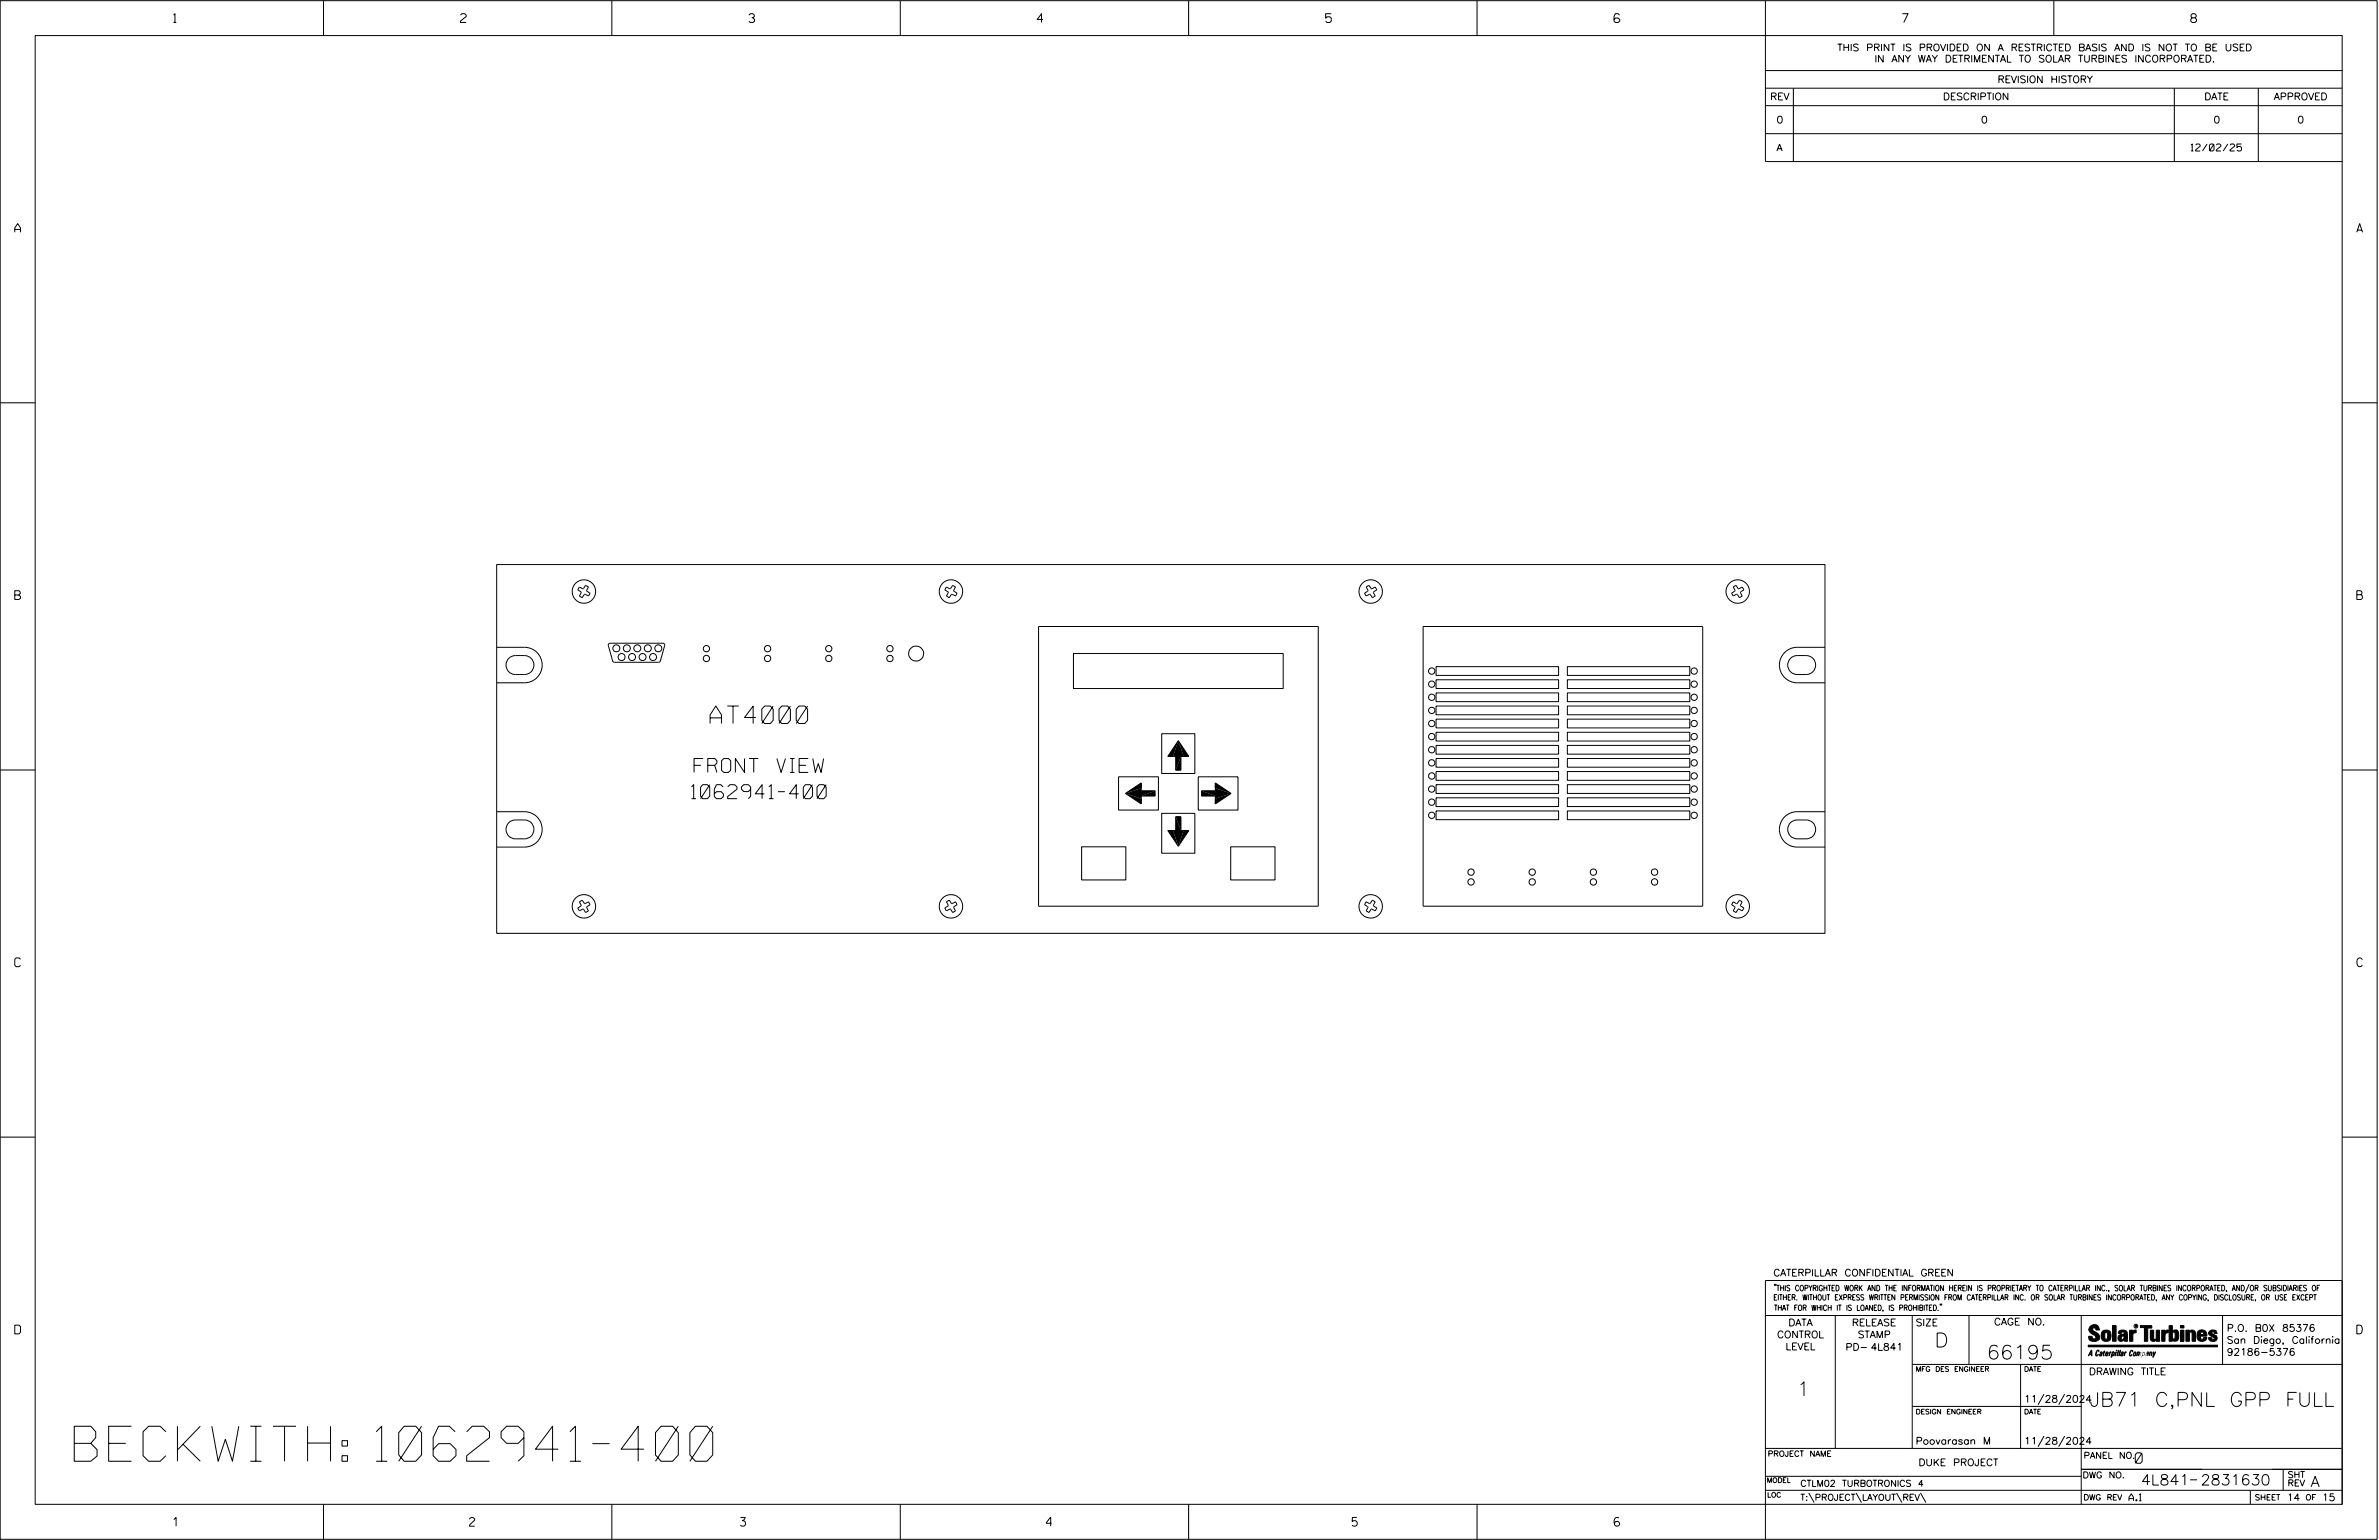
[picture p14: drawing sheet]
<svg xmlns="http://www.w3.org/2000/svg" width="864mm" height="559mm" viewBox="0 0 864 559" stroke-linecap="round" stroke-linejoin="round" font-family="sans-serif">
<defs><g id="words">
<text font-size="12.7" x="27" y="530.2">BECKWITH: 1062941-400</text>
<text font-size="6.3" x="257.8" y="262.5">AT4000</text>
<g font-size="5.1">
<text x="251.9" y="280.3">FRONT VIEW</text>
<text x="251" y="289.8">1062941-400</text>
<text x="702.3" y="488.8">D</text>
<text x="721.2" y="493.2">66195</text>
<text x="652.2" y="506.5">1</text>
<text x="758.5" y="510.3">JB71 C,PNL GPP FULL</text>
</g>
<g font-size="3.8">
<text x="775.1" y="531">0</text>
<text x="777.2" y="538.9">4L841</text>
<text x="798.8" y="538.9">2831630</text>
<text x="838.8" y="539.5">A</text>
</g>
<g font-size="3.2">
<text x="63" y="8.2">1</text>
<text x="167.2" y="8.2">2</text>
<text x="271.8" y="8.2">3</text>
<text x="376.5" y="8.2">4</text>
<text x="481.2" y="8.2">5</text>
<text x="690.6" y="8.2">7</text>
<text x="795.3" y="8.2">8</text>
<text x="5.4" y="84.3">A</text>
<text x="855.5" y="84.3">A</text>
<text x="5.4" y="217.5">B</text>
<text x="855.6" y="217.5">B</text>
<text x="5.4" y="350.8">C</text>
<text x="855.6" y="350.8">C</text>
<text x="5.4" y="484">D</text>
<text x="855.6" y="484">D</text>
<text x="62.8" y="553.8">1</text>
<text x="170.4" y="553.8">2</text>
<text x="268.8" y="553.8">3</text>
<text x="379.8" y="553.8">4</text>
<text x="490.8" y="553.8">5</text>
<text x="585.9" y="553.8">6</text>
</g>
<g font-size="2.5">
<text x="666.9" y="18.5">THIS PRINT IS PROVIDED ON A RESTRICTED BASIS AND IS NOT TO BE USED</text>
<text x="680.5" y="22.6">IN ANY WAY DETRIMENTAL TO SOLAR TURBINES INCORPORATED.</text>
<text x="725.1" y="30">REVISION HISTORY</text>
<text x="642.6" y="36.3">REV</text>
<text x="705.3" y="36.3">DESCRIPTION</text>
<text x="800.2" y="36.3">DATE</text>
<text x="825.4" y="36.3">APPROVED</text>
<text x="644.9" y="44.7">0</text>
<text x="719.1" y="44.7">0</text>
<text x="803.5" y="44.7">0</text>
<text x="834" y="44.7">0</text>
<text x="644.9" y="54.8">A</text>
<text x="795.4" y="54.8">12/02/25</text>
<text x="643.8" y="463">CATERPILLAR CONFIDENTIAL GREEN</text>
<text x="645.1" y="485.5">CONTROL</text>
<text x="649.2" y="481.1">DATA</text>
<text x="672.3" y="481.1">RELEASE</text>
<text x="674.4" y="485.5">STAMP</text>
<text x="695.4" y="481.1">SIZE</text>
<text x="723.8" y="480.8">CAGE NO.</text>
<text x="808.4" y="483.1">P.O. B0X 85376</text>
<text x="648.2" y="489.8">LEVEL</text>
<text x="669.9" y="490">PD- 4L841</text>
<text x="808.4" y="487.5">San Diego, California</text>
<text x="808.4" y="491.8">92186-5376</text>
<text x="758.3" y="498.9">DRAWING TITLE</text>
<text x="734.8" y="508.9">11/28/2024</text>
<text x="695.4" y="524.1">Poovarasan M</text>
<text x="734.8" y="524.1">11/28/2024</text>
<text x="696.4" y="531.9">DUKE PROJECT</text>
<text x="772.8" y="544.6">A.1</text>
<text x="830.2" y="544.6">14</text>
<text x="842.9" y="544.6">15</text>
</g>
<g font-size="2.3">
<text x="756.4" y="529.2">PANEL NO.</text>
<text x="653.5" y="539.4">CTLM02 TURBOTRONICS 4</text>
<text x="756" y="536.3">DWG NO.</text>
<text x="830.4" y="539.3">REV</text>
<text x="830.4" y="536.2">SHT</text>
<text x="653.5" y="544.5">T:\PROJECT\LAYOUT\REV\</text>
</g>
<g font-size="2">
<text x="643.8" y="468.4">&quot;THIS COPYRIGHTED WORK AND THE INFORMATION HEREIN IS PROPRIETARY TO CATERPILLAR INC., SOLAR TURBINES INCORPORATED, AND/OR SUBSIDIARIES OF</text>
<text x="643.8" y="471.8">EITHER. WITHOUT EXPRESS WRITTEN PERMISSION FROM CATERPILLAR INC. OR SOLAR TURBINES INCORPORATED, ANY COPYING, DISCLOSURE, OR USE EXCEPT</text>
<text x="644" y="475.6">THAT FOR WHICH IT IS LOANED, IS PROHIBITED.&quot;</text>
<text x="641.7" y="528.5">PROJECT NAME</text>
<text x="756.3" y="544.3">DWG REV</text>
<text x="818.5" y="544.3">SHEET</text>
<text x="836.9" y="544.3">OF</text>
</g>
<g font-size="1.8">
<text x="695.4" y="497.6">MFG DES ENGINEER</text>
<text x="734.8" y="497.6">DATE</text>
<text x="695.4" y="513.1">DESIGN ENGINEER</text>
<text x="734.8" y="513.1">DATE</text>
<text x="641.3" y="538">MODEL</text>
<text x="641.5" y="543.3">LOC</text>
</g>
<text font-size=".9" x="775.1" y="481.7">R</text>
</g></defs>
<g fill="none" stroke="#000" stroke-width=".36">
<path d="M.1 .2h862.8v558.4h-862.8zM12.8 12.9h837.4v533h-837.4zM117.4 .2v12.7M222.1 .2v12.7M326.8 .2v12.7M431.5 .2v12.7M536.2 .2v12.7M587.9 5.5l-.5-.5h-1l-.5 1v1.7l.5 .4h1l.6-.4v-.6l-.6-.5h-1l-.5 .5M640.9 .2v58.4h209.3M745.6 .2v12.7M640.9 25.6h209.3M640.9 32h209.3"/>
<path d="M640.9 38.3h209.3M651 32v26.6M789.3 32v26.6M819.8 32v26.6M640.9 48.5h209.3M.1 146.2h12.7M850.2 146.2h12.7M180.3 204.9h482.2v133.8h-482.2zM210.3 213l1.4 .6 .9-1.2 1 .6-.7 1.3 1.3 1-.6 1-1.4-.7-.9 1.3-1-.6 .7-1.4-1.3-.9zM343.5 213l1.4 .6 .9-1.2 1.1 .6-.7 1.4 1.3 .9-.6 1-1.4-.7-.9 1.3-1-.6 .6-1.3-1.2-1zM495.9 213l1.1-.6 .8 1.2 1.4-.6 .6 1-1.3 .9 .7 1.4-1 .6-.9-1.3-1.4 .7-.6-1 1.3-1zM629.2 213l1-.6 .9 1.2 1.4-.6 .6 1-1.3 .9 .6 1.4-1 .6-.9-1.3-1.4 .7-.5-1 1.2-.9z"/>
<path d="M180.3 234.9h10.1a6.4 6.4 0 0 1 6.4 6.4M184.7 238.9l2-1h3.7a3.4 3.4 0 0 1 3.4 3.4 3.4 3.4 0 0 1-3.4 3.5h-3.3a3.4 3.4 0 0 1-3.1-2.2 3.4 3.4 0 0 1 .7-3.7zM222.4 239.8l.6 .5h16.4l.3-.4 1.6-6-.6-.5-19.5 .1-.4 .6 1.6 5.8M377 227.3h101.5v101.5h-101.5zM389.7 237.1h76.1v12.7h-76.1zM516.6 227.3h101.5v101.5h-101.5zM650 238.9l1.9-1h3.8a3.4 3.4 0 0 1 3.4 3.4 3.4 3.4 0 0 1-3.4 3.5h-3.3a3.4 3.4 0 0 1-3.2-2.2 3.4 3.4 0 0 1 .8-3.7zM662.5 234.9h-10.1a6.5 6.5 0 0 0-6.5 6.4M196.8 241.3a6.4 6.4 0 0 1-6.4 6.5h-10.1M196.8 241.3h.1M521.3 256.2h44.5v3.2h-44.5zM521.3 251.4h44.5v3.2h-44.5z"/>
<path d="M521.3 246.7h44.5v3.1h-44.5zM521.3 241.9h44.5v3.2h-44.5zM569 256.2h44.4v3.2h-44.4zM569 251.4h44.4v3.2h-44.4zM569 246.7h44.4v3.1h-44.4zM569 241.9h44.4v3.2h-44.4zM645.9 241.3h.1M645.9 241.3a6.5 6.5 0 0 0 6.5 6.5h10.1M.1 279.4h12.7M421.7 266.2h12v14.5h-12zM426.8 274.5v5h1.9v-5M427.7 268.7l3.9 5.8h-7.7z"/>
<path d="M521.3 280h44.5v3.1h-44.5zM521.3 275.2h44.5v3.2h-44.5zM521.3 270.5h44.5v3.1h-44.5zM521.3 265.7h44.5v3.2h-44.5zM521.3 260.9h44.5v3.2h-44.5zM569 280h44.4v3.1h-44.4zM569 275.2h44.4v3.2h-44.4zM569 270.5h44.4v3.1h-44.4zM569 265.7h44.4v3.2h-44.4zM569 260.9h44.4v3.2h-44.4zM850.2 279.4h12.7M180.3 294.5h10.1a6.4 6.4 0 0 1 6.4 6.5"/>
<path d="M184.7 298.5l1.9-.9 3.8-.1a3.4 3.4 0 0 1 3.4 3.5 3.4 3.4 0 0 1-3.4 3.4h-3.3a3.4 3.4 0 0 1-3.2-2.1 3.4 3.4 0 0 1 .8-3.8zM406 281.9h14.5v12h-14.5zM408.6 287.9l5.7-3.8v7.6zM414.3 286.9h5v2h-5M421.7 295.1h12v14.5h-12zM435 281.9h14.4v12h-14.4zM441.2 284.1l5.7 3.8-5.7 3.8zM441.2 286.9h-5v2h5M521.3 294.3h44.5v3.1h-44.5zM521.3 289.5h44.5v3.2h-44.5zM521.3 284.7h44.5v3.2h-44.5zM569 294.3h44.4v3.1h-44.4z"/>
<path d="M569 289.5h44.4v3.2h-44.4zM569 284.7h44.4v3.2h-44.4zM650 298.5l1.8-.9 3.9-.1a3.4 3.4 0 0 1 3.4 3.5 3.4 3.4 0 0 1-3.4 3.4h-3.3a3.4 3.4 0 0 1-3.2-2.1 3.4 3.4 0 0 1 .8-3.8zM662.5 294.5h-10.1a6.4 6.4 0 0 0-6.5 6.5M196.8 301a6.4 6.4 0 0 1-6.4 6.4h-10.1M196.8 300.9v.1M392.6 307.3h16.1v12h-16.1zM423.9 301.4h7.7l-3.9 5.7zM426.8 301.4v-5.1h1.9v5.1M446.8 307.3h16v12h-16zM645.9 301a6.4 6.4 0 0 0 6.5 6.4h10.1M646 300.9v.1"/>
<path d="M210.3 327.2l1-.6 .9 1.3 1.4-.7 .6 1.1-1.3 .8 .7 1.4-1 .6-.9-1.2-1.4 .6-.6-1 1.3-.9zM343.6 327.2l1-.6 .9 1.3 1.4-.7 .6 1.1-1.3 .8 .7 1.4-1.1 .6-.9-1.2-1.4 .6-.5-1 1.2-.9zM495.9 327.2l1.4 .7 .9-1.3 1 .6-.7 1.4 1.3 .9-.6 1-1.4-.6-.8 1.2-1.1-.6 .7-1.4-1.3-.8zM629.1 327.2l1.4 .7 .9-1.3 1 .6-.6 1.4 1.3 .9-.6 1-1.4-.6-.9 1.2-1-.6 .6-1.4-1.2-.8zM.1 412.6h12.7M850.2 412.6h12.7M640.9 477.3h209.3M644.2 466.1l-.1 .4M644.7 466.1l-.2 .4M666.2 477.3v48.3M694.2 477.3v48.3M704.4 473.3l-.1 .4"/>
<path d="M704.8 473.3l-.1 .4M714.8 477.3v17.8M755.5 477.3v68.6M806.8 477.3v17.8M816.5 466l-1.4 3.1M850.2 464.6h-209.3v94M850.2 464.8v81.1M694.2 495.1h156M733.5 495.1v30.5M758.6 481.4a2.02 2.02 0 0 1 3.1-.1l.5 1.3h-1.3l-.2-.6-.4-.2-.6 .1-.1 .4 .4 .7a2.46 2.46 0 0 1 2.2 2.9 2.83 2.83 0 0 1-3.8 .3l-.3-1.3h1.3l.2 .7 .6 .3 .5-.2 .2-.5-.4-.6-1.9-1.2-.4-.9zM759.2 491.3h-.7l.7-1.2v1.9h.2l-.1-2.1-1.3 2.1 .5-.5h.7M761.3 490l.3-.2 .4 .3-.1 .3-.3-.4-.4 .3-.3 1.6h.4l.4-.5-.3 .6-.4 .1-.3-.4z"/>
<path d="M762.6 490.6l.5-.1-.1 1.4h-.9a.74 .74 0 0 1 .9-.8l-.3 .7-.5 .1 .2-.5 .6-.2v-.5l-.7 .2zM763 483.2a2.17 2.17 0 0 1 3.1 0l.3 1.4-.3 1.5a2.17 2.17 0 0 1-3.1 0l-.3-1.5zM763.6 490.5l.4-.4 .2 .6h-.3l-.3 .9 .2 .4-.3-.1zM764.1 483.7l.5-.4 .4 .3v2.2l-.4 .2-.5-.2zM764.6 491.1l.6 .2v-.7l-.4-.1-.4 .6-.1 .8h.6M764.6 491.1l-.1 .8h.4M764.6 482.6v.8M764.8 490.7l.4 .1v.3h-.6zM765 491.5l-.1 .4zM766 490.5l-.5 1.5zM766 490.8l.4-.3-.4 .4M766.9 481h1.3v5.7h-1.3z"/>
<path d="M767 490.8l.5 .1-.3 .8-.4 .2zM767.3 490.5h-.5l-.5 2M767.3 490.5a.8 .8 0 0 1 .2 1 .8 .8 0 0 1-.9 .4l-.1 .6M767.3 490.5l-.1 .2M768.1 490.5l-.4 1.5zM768.2 489.9h.3l-.1 .2h-.2zM769 489.9l-.5 2.1zM769.7 489.9l-.6 2.1zM770.1 491.4l.5-.3-.5 .8zM770.4 491.9h.1M770.6 491.1l.1-.4-.7 .2 .1-.3 .6-.1 .2 .3-.5 1.1M770.6 491.1a.74 .74 0 0 0-.8 .8h.6"/>
<path d="M771 484.8h-.7l-.3 .6 .4 .7 .5-.3 .1-2.4h-.8l-.1 .4h-1.2a1.71 1.71 0 0 1 1.8-1.3 1.71 1.71 0 0 1 1.6 1.4v2.8h-1.1l-.1-.6M771 484.2l-1.5 .1a1.41 1.41 0 0 0 0 2.4l.5 .1 1.1-.7M771.2 486.1h-.1M771.4 490.5l.1 .3 .4-.3-.9 1.5zM771.5 490.8h.1M773 482.7h1.2v.5l.5-.5 .7-.1v1h-.6l-.5 .4-.1 2.7h-1.2zM773.3 490.3l.6-.4 .4 .2-.1 .4-.3-.4a1.28 1.28 0 0 0-.5 1.8l.6-.4-.1 .4-.8 .1zM774.7 490.8l.5-.3a.88 .88 0 0 1 .2 .9 .88 .88 0 0 1-.7 .7l-.2-.2zM774.8 490.9h.5l-.3 1h-.3l-.2-.2zM775.2 490.5l-.1 .2M776.8 481h4.3v.9h-1.5v4.8h-1.3M776.8 490.6l-.8 .2v-.3l-.4 1.5 .8-1.3v1.3l.3-1.2"/>
<path d="M779.3 491.1h.4M779.6 490.5h.3l-.3 1.4M779.6 490.7h.2l-.1 .4M779.7 491.1l-.1 .4M779.7 491.1l-.4 .2M780.1 492l.4-1.5 .1 .3 .3-.3 .3 .2-.3 1.3v-1.3l-.7 1.3M780.6 482.7h1.2v2.7l.1 .4 .4 .3 .4-.7v-2.7h1.2l.1 4h-1.3v-.5l-1.1 .6-.7-.3-.3-.7zM781.6 492.5l1-2-.8 1.3-.2-1.3-.2 2M784.7 482.7h1.2v.5l.5-.5 .7-.1v1h-.5l-.6 .4-.1 2.7h-1.2zM787.4 481h1.2v2a1.4 1.4 0 0 1 2.2 .2l.1 1.4-.4 1.9-1.5 .1-.4-.5v-1l.5 .9 .5-.3v-2.1l-.5-.4-.5 .7v2.8h-1.2zM791.5 482.7h1.3v4h-1.3zM791.5 481h1.3v.9h-1.3z"/>
<path d="M793.5 482.7h1.3v.4l.7-.5 1.1 .2 .4 .6v3.3h-1.2l-.3-3.4-.7 .2v3.2h-1.3zM794.8 483.1h.1M797.7 483.2a1.92 1.92 0 0 1 2.4-.5 1.92 1.92 0 0 1 1 2.1h-2.3v.8l.6 .5 .5-.3v-.5h1.2a1.83 1.83 0 0 1-2.1 1.4 1.83 1.83 0 0 1-1.5-2.1zM798.8 484.2v.6M799.1 483.4h.6l.2 .8h-1.1zM804.6 482.9a1.84 1.84 0 0 0-2.9 .8 3.3 3.3 0 0 0 2.2 1.9l-.5 .5-.4-.3-.1-.4h-1.2l.1 .6a1.92 1.92 0 0 0 2.9 .4M804.9 483.8h-1.2l-.2-.6-.5 .1-.1 .3 .1 .3 1.8 .9M805.1 488.1h-47.1v.6h47.1M694.2 510.3h61.3M742 505.8l-2.2 3.9M749.5 505.8l-2.2 3.9M640.9 525.6h209.2"/>
<path d="M640.9 535.7h114.6M742 521.1l-2.2 3.8M749.5 521.1l-2.2 3.8M755.5 533.2h94.7M795 537h2.6M828.8 533.2v7.6M117.4 545.9v12.7M222.1 545.9v12.7M326.8 545.9v12.7M431.5 545.9v12.7M536.2 545.9v12.7M640.9 540.8h209.3"/>
<path d="M656.6 541.7l2 3.5M673.8 541.7l1.9 3.5M688.4 541.7l2 3.5M697.2 541.7l1.9 3.5M816.9 541v4.9"/>
<circle cx="212" cy="214.6" r="4.3"/>
<circle cx="345.2" cy="214.6" r="4.3"/>
<circle cx="497.6" cy="214.6" r="4.3"/>
<circle cx="630.8" cy="214.6" r="4.3"/>
<circle cx="223.7" cy="235.2" r="1.26"/>
<circle cx="225.6" cy="238.4" r="1.26"/>
<circle cx="227.5" cy="235.2" r="1.26"/>
<circle cx="229.5" cy="238.4" r="1.26"/>
<circle cx="231.4" cy="235.2" r="1.26"/>
<circle cx="233.3" cy="238.4" r="1.26"/>
<circle cx="235.2" cy="235.2" r="1.27"/>
<circle cx="237.1" cy="238.4" r="1.27"/>
<circle cx="239" cy="235.2" r="1.27"/>
<circle cx="256.4" cy="238.9" r="1.14"/>
<circle cx="256.4" cy="235.4" r="1.14"/>
<circle cx="278.6" cy="235.4" r="1.15"/>
<circle cx="278.6" cy="238.9" r="1.15"/>
<circle cx="300.9" cy="238.9" r="1.14"/>
<circle cx="300.9" cy="235.4" r="1.14"/>
<circle cx="323.1" cy="238.9" r="1.15"/>
<circle cx="323.1" cy="235.4" r="1.15"/>
<circle cx="332.6" cy="237.2" r="2.73"/>
<circle cx="519.7" cy="243.5" r="1.16"/>
<circle cx="519.7" cy="248.2" r="1.15"/>
<circle cx="519.7" cy="257.8" r="1.15"/>
<circle cx="519.7" cy="253" r="1.15"/>
<circle cx="615" cy="243.5" r="1.15"/>
<circle cx="615" cy="257.8" r="1.14"/>
<circle cx="615" cy="253" r="1.14"/>
<circle cx="615" cy="248.3" r="1.14"/>
<circle cx="519.7" cy="267.3" r="1.16"/>
<circle cx="519.7" cy="276.8" r="1.16"/>
<circle cx="519.7" cy="272" r="1.16"/>
<circle cx="519.7" cy="262.5" r="1.15"/>
<circle cx="615" cy="267.3" r="1.15"/>
<circle cx="615" cy="272.1" r="1.15"/>
<circle cx="615" cy="276.8" r="1.15"/>
<circle cx="615" cy="262.5" r="1.14"/>
<circle cx="519.7" cy="281.6" r="1.16"/>
<circle cx="519.7" cy="286.3" r="1.15"/>
<circle cx="519.7" cy="291.1" r="1.15"/>
<circle cx="519.7" cy="295.8" r="1.15"/>
<circle cx="615" cy="281.6" r="1.15"/>
<circle cx="615" cy="286.3" r="1.14"/>
<circle cx="615" cy="291.1" r="1.14"/>
<circle cx="615" cy="295.8" r="1.14"/>
<circle cx="534" cy="316.5" r="1.15"/>
<circle cx="556.2" cy="316.5" r="1.16"/>
<circle cx="578.4" cy="316.5" r="1.15"/>
<circle cx="600.6" cy="316.5" r="1.16"/>
<circle cx="212" cy="328.9" r="4.3"/>
<circle cx="345.2" cy="328.9" r="4.3"/>
<circle cx="497.6" cy="328.9" r="4.3"/>
<circle cx="534" cy="320" r="1.15"/>
<circle cx="556.2" cy="320" r="1.16"/>
<circle cx="578.4" cy="320" r="1.15"/>
<circle cx="600.6" cy="320" r="1.16"/>
<circle cx="630.8" cy="328.9" r="4.3"/>
<circle cx="775.4" cy="481.2" r=".69"/>
</g>
<g fill="#000">
<path d="M427.7 268.7l-1.9 5.8h-1.9zM427.7 268.7l1.9 5.8h-3.8zM426.8 274.5h1.9l-1.9 5zM427.7 268.7l3.9 5.8h-2zM428.7 274.5v5h-1.9zM408.6 287.9l5.7 1.9v1.9zM408.6 287.9l5.7-3.8v1.9zM408.6 287.9l5.7-1.9v3.8zM414.3 288.9l5-2v2zM414.3 286.9h5l-5 2zM426.8 296.3l1.9 5.1h-1.9zM436.2 286.9h5v2z"/>
<path d="M441.2 284.1l5.7 3.8-5.7-1.9zM441.2 286l5.7 1.9-5.7 1.9zM436.2 286.9l5 2h-5zM441.2 289.8l5.7-1.9-5.7 3.8zM423.9 301.4h1.9l1.9 5.7zM425.8 301.4h3.8l-1.9 5.7zM429.6 301.4h2l-3.9 5.7zM426.8 296.3h1.9v5.1zM768.1 490.5l-.4 1.5zM768.2 489.9h.3l-.1 .2h-.2zM769 489.9l-.5 2.1zM769.7 489.9l-.6 2.1z"/>
<path d="M791.5 481h1.3v.9h-1.3zM791.5 482.7h1.3v4h-1.3zM758 488.1h47.1v.6h-47.1z"/>
<path d="M759.2 489.9l-1.2 2.1 .5-.5h.7v.5h.2zM759.2 490.1v1.2h-.7z" fill-rule="evenodd"/>
<path d="M758.6 481.4a2.02 2.02 0 0 1 3.1-.1l.5 1.3h-1.3l-.2-.6-.4-.2-.6 .1-.1 .4 .4 .7a2.46 2.46 0 0 1 2.2 2.9 2.83 2.83 0 0 1-3.8 .3l-.3-1.3h1.3l.2 .7 .6 .3 .5-.2 .2-.5-.4-.6-1.9-1.2-.4-.9z" fill-rule="evenodd"/>
<path d="M761.3 490l.3-.2 .4 .3-.1 .3-.3-.4-.4 .3-.3 1.6h.4l.4-.5-.3 .6-.4 .1-.3-.4z" fill-rule="evenodd"/>
<path d="M762.6 490.6l.5-.1-.1 1.4h-.9a.74 .74 0 0 1 .9-.8l-.6 .3-.2 .5 .5-.1 .3-.6v-.5l-.7 .2z" fill-rule="evenodd"/>
<path d="M763.6 490.5l.4-.4 .2 .6h-.3l-.3 .9 .2 .4-.3-.1z" fill-rule="evenodd"/>
<path d="M764.8 490.5l.5 .3-.1 .5h-.6l.6-.2v-.3l-.4-.1-.3 1.2h.4l.3-.4-.6 .6-.3-.2v-.4z" fill-rule="evenodd"/>
<path d="M763 483.2a2.17 2.17 0 0 1 3.1 0l.3 1.4-.3 1.5a2.17 2.17 0 0 1-3.1 0l-.3-1.5zM764.1 483.7v2.1l.5 .2 .4-.2v-2.2l-.4-.3z" fill-rule="evenodd"/>
<path d="M766 490.5v.3l.4-.1-.4 .2-.5 1.1z" fill-rule="evenodd"/>
<path d="M766.8 490.5l-.5 2 .3-.6a.71 .71 0 0 0 .9-.5 .71 .71 0 0 0-.4-.9zM767 490.8l.5 .1-.3 .8-.4 .2z" fill-rule="evenodd"/>
<path d="M766.9 481h1.3v5.7h-1.3z" fill-rule="evenodd"/>
<path d="M770.1 490.6l.6-.1 .2 .3-.4 1.2-.5 .1-.2-.5 .3-.5h.5l-.7 .5v.3l.4-.1 .4-.9-.5-.2-.2 .2z" fill-rule="evenodd"/>
<path d="M769.4 482.8l-.5 1h1.2l.1-.4h.8v.8l-1.5 .1a1.41 1.41 0 0 0 0 2.4l.5 .1 1.1-.7 .1 .6h1.1v-2.8a1.79 1.79 0 0 0-2.4-1.2zM770.3 484.8h.7l-.1 1-.5 .3-.4-.7z" fill-rule="evenodd"/>
<path d="M771.4 490.5l.1 .3 .4-.3-.9 1.5z" fill-rule="evenodd"/>
<path d="M773 482.7h1.2v.5l.5-.5 .7-.1v1h-.6l-.5 .4-.1 2.7h-1.2z" fill-rule="evenodd"/>
<path d="M773.3 490.3l.6-.4 .4 .2-.1 .4-.3-.4a1.28 1.28 0 0 0-.5 1.8l.6-.4-.3 .5h-.6z" fill-rule="evenodd"/>
<path d="M774.7 490.8l-.2 1.1h.7a.96 .96 0 0 0 0-1.4zM774.8 490.9h.5l-.1 .6-.5 .4-.2-.2z" fill-rule="evenodd"/>
<path d="M776 490.5v.3l.4-.3 .2 .3 .7-.2-.3 1.4v-1.3l-.6 1.3v-1.3l-.8 1.3z" fill-rule="evenodd"/>
<path d="M776.8 481h4.3v.9h-1.5v4.8h-1.3v-4.8h-1.5z" fill-rule="evenodd"/>
<path d="M777.9 490.5l-.5 2 .3-.6a.71 .71 0 0 0 .9-.5 .71 .71 0 0 0-.4-.9zM778.1 490.8l.3-.1 .1 .4-.5 .8-.2-.5z" fill-rule="evenodd"/>
<path d="M779.3 490.6l.6-.1-.3 1.5-.7-.1a.67 .67 0 0 1 .8-.8l-.6 .3-.1 .5 .4-.1 .4-.9-.4-.2-.3 .2z" fill-rule="evenodd"/>
<path d="M780.5 490.5l.1 .3 .3-.3 .3 .2-.3 1.3v-1.3l-.8 1.3z" fill-rule="evenodd"/>
<path d="M780.6 482.7h1.2v2.7l.1 .4 .4 .3 .4-.7v-2.7h1.2l.1 4h-1.3v-.5l-1.1 .6-.7-.3-.3-.7z" fill-rule="evenodd"/>
<path d="M781.6 490.5l.2 1.3 .8-1.3-1.2 2z" fill-rule="evenodd"/>
<path d="M784.7 482.7h1.2v.5l.5-.5 .7-.1v1h-.5l-.6 .4-.1 2.7h-1.2z" fill-rule="evenodd"/>
<path d="M787.4 481h1.2v2a1.4 1.4 0 0 1 2.2 .2l.1 1.4-.4 1.9-1.5 .1-.4-.5v-1l.5 .9 .5-.3v-2.1l-.5-.4-.5 .7v2.8h-1.2z" fill-rule="evenodd"/>
<path d="M793.5 482.7h1.3v.4a1.29 1.29 0 0 1 2.2 .3v3.3h-1.2l-.3-3.4-.7 .2v3.2h-1.3z" fill-rule="evenodd"/>
<path d="M797.7 483.2a1.92 1.92 0 0 1 2.4-.5 1.92 1.92 0 0 1 1 2.1h-2.3v.8l.6 .5 .5-.3v-.5h1.2a1.83 1.83 0 0 1-2.1 1.4 1.83 1.83 0 0 1-1.5-2.1zM799.1 483.4l-.3 .8h1.1l-.2-.8z" fill-rule="evenodd"/>
<path d="M801.9 483.2a1.94 1.94 0 0 1 3 .1v.5h-1.2l-.2-.6-.5 .1-.1 .3 .1 .3 1.8 .9a1.2 1.2 0 0 1 .1 1.3 1.2 1.2 0 0 1-1.2 .7l-1.6-.4-.4-1h1.2l.1 .4 .4 .3 .5-.5a3.3 3.3 0 0 1-2.2-1.9z" fill-rule="evenodd"/>
<circle cx="761.4" cy="492" r=".07"/>
<circle cx="762.2" cy="485.1" r=".07"/>
<circle cx="769.3" cy="492" r=".07"/>
<circle cx="773.1" cy="486.7" r=".07"/>
<circle cx="791.5" cy="486.7" r=".07"/>
<circle cx="791.5" cy="481" r=".07"/>
<circle cx="794.8" cy="486.7" r=".07"/>
</g>
<use href="#words"/>
</svg>
